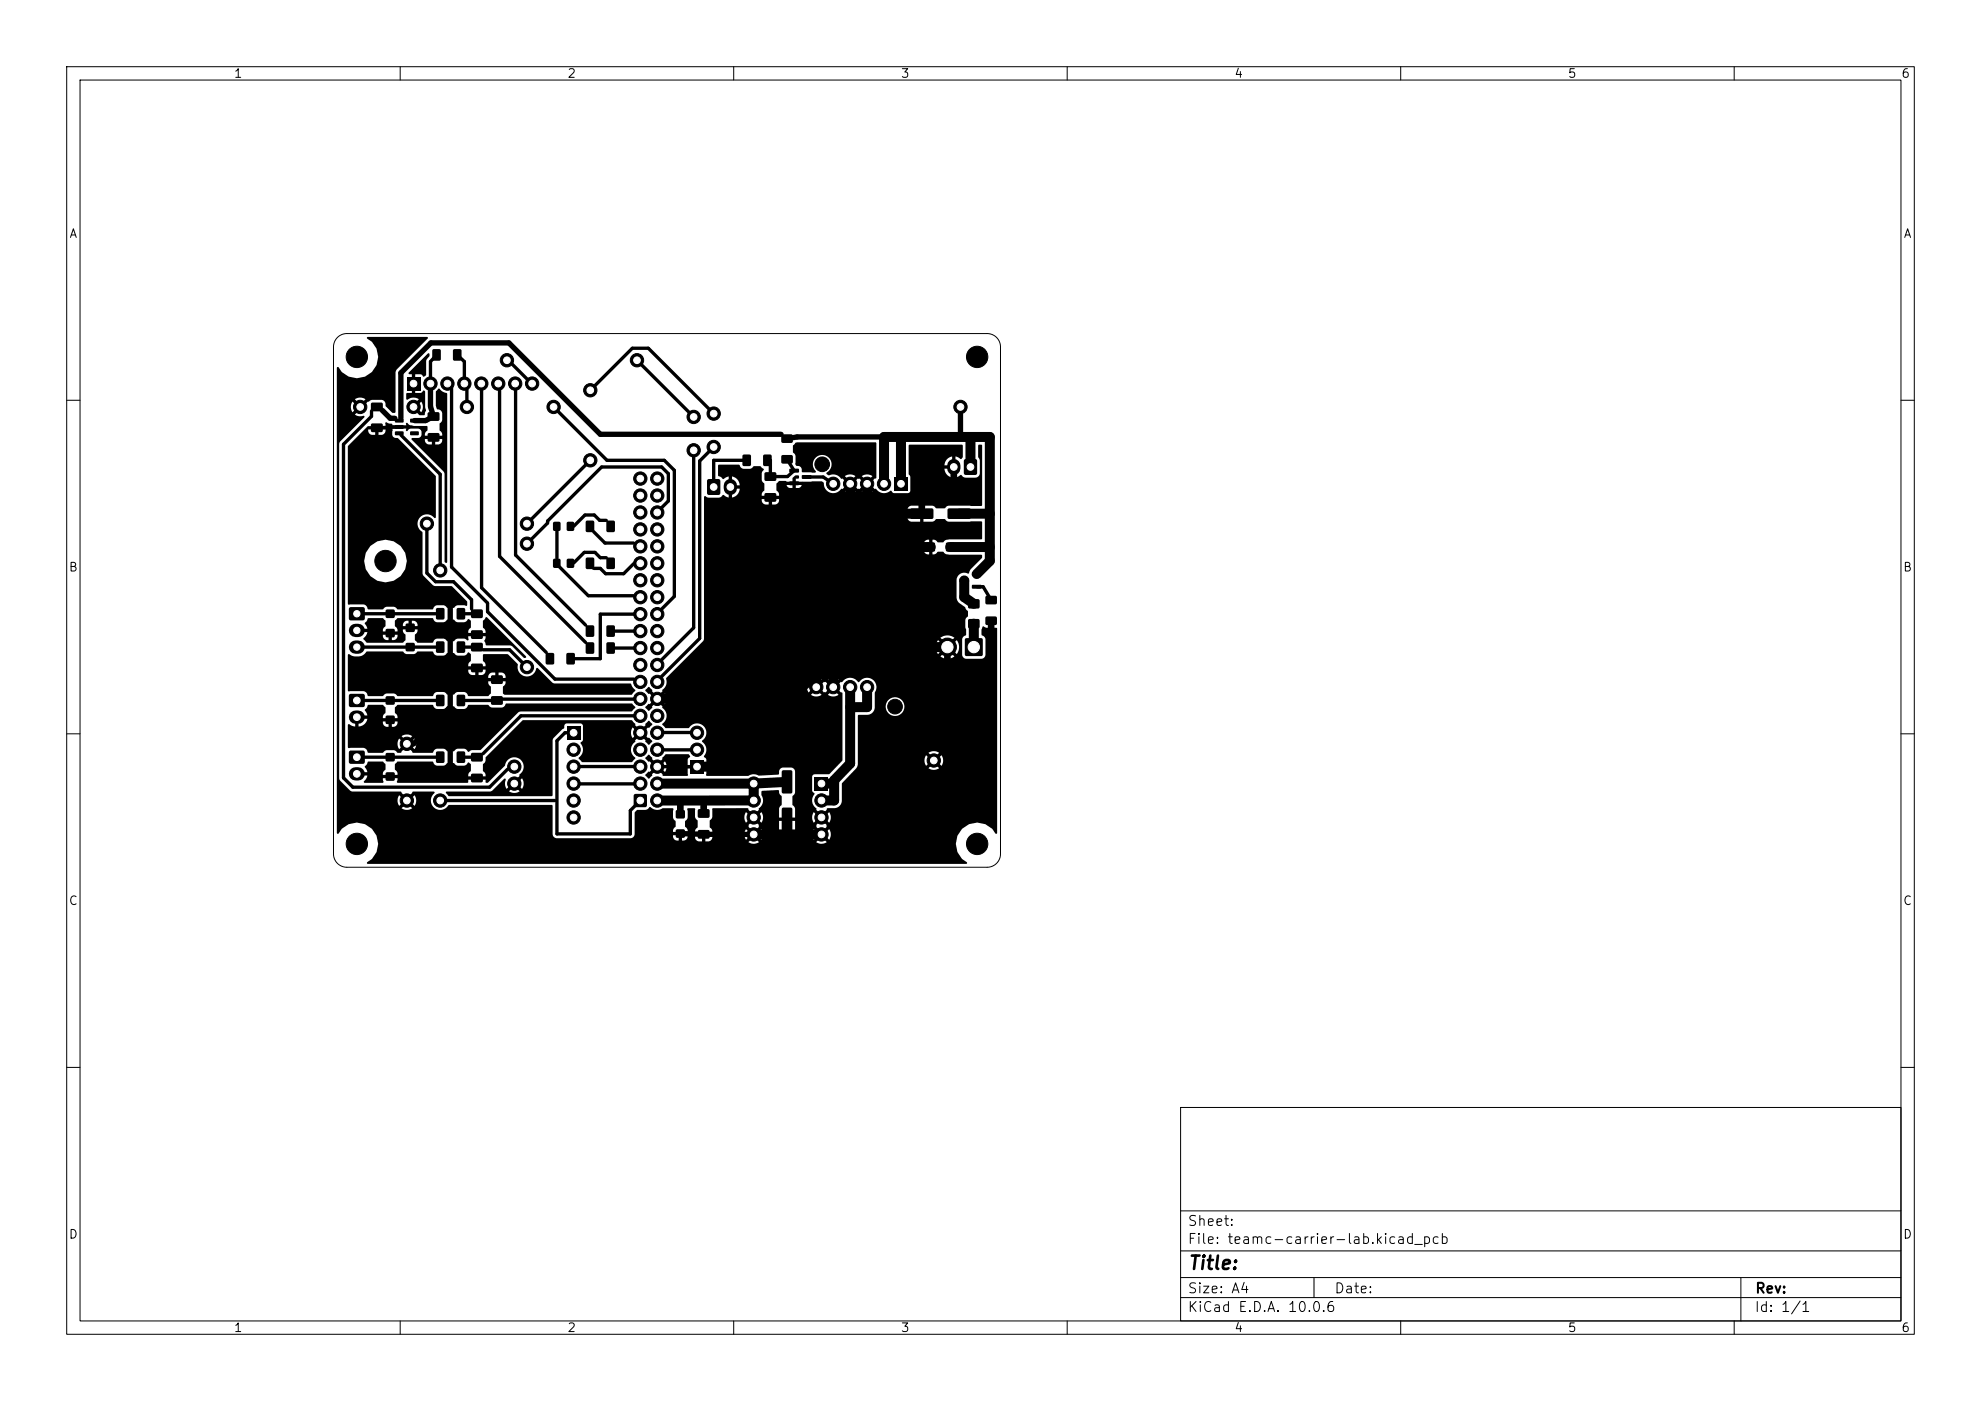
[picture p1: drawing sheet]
<svg xmlns="http://www.w3.org/2000/svg" width="297mm" height="210mm" viewBox="0 0 297 210" stroke-linecap="round" stroke-linejoin="round" font-family="sans-serif">
<defs><g id="words">
<text font-size="2" x="178" y="190.8">Title:</text>
<g font-size="1.5">
<text x="178" y="184.1">Sheet:</text>
<text x="178" y="186.8">File: teamc-carrier-lab.kicad_pcb</text>
<text x="178" y="197">KiCad E.D.A. 10.0.6</text>
<text x="178" y="194.2">Size: A4</text>
<text x="200" y="194.2">Date:</text>
<text x="263" y="197">Id: 1/1</text>
<text x="263" y="194.2">Rev:</text>
</g>
<g font-size="1.3">
<text x="35" y="12">1</text>
<text x="85" y="12">2</text>
<text x="135" y="12">3</text>
<text x="185" y="12">4</text>
<text x="235" y="12">5</text>
<text x="285" y="12">6</text>
<text x="10.3" y="36">A</text>
<text x="285.3" y="36">A</text>
<text x="10.2" y="86">B</text>
<text x="285.2" y="86">B</text>
<text x="10.2" y="136">C</text>
<text x="285.2" y="136">C</text>
<text x="10.2" y="186">D</text>
<text x="285.2" y="186">D</text>
<text x="35" y="200">1</text>
<text x="85" y="200">2</text>
<text x="135" y="200">3</text>
<text x="185" y="200">4</text>
<text x="235" y="200">5</text>
<text x="285" y="200">6</text>
</g>
</g></defs>
<g fill="none" stroke="#000" stroke-width=".15">
<path d="M10 10h277v190h-277zM12 12h273v186h-273zM60 10v2M110 10v2M160 10v2M210 10v2M260 10v2M50.6 50.6a2 2 0 0 1 1.4-.6h96a2 2 0 0 1 2 2v76a2 2 0 0 1-2 2h-96a2 2 0 0 1-2-2v-76a2 2 0 0 1 .6-1.4zM10 60h2M285 60h2M10 110h2M285 110h2"/>
<path d="M10 160h2M177 166h108v32h-108zM285 160h2M60 198v2M110 198v2M160 198v2M177 194.5h108M177 191.5h108M177 187.5h108M177 181.5h108M197 191.5v3M210 198v2"/>
<path d="M260 198v2M261 191.5v6.5"/>
</g>
<g fill="#000">
<path d="M61 56.5h2v2h-2zM61.7 57.9h.6v1l.9-.1a.29 .29 0 0 1 .4-.2l.1 .1v2.2l.2 .7-.2 .6h-.8l-.8-.7 .4-.4 .7 .7a1.38 1.38 0 0 0 0-1.6l-.7 .7-.4-.4 .7-.7a1.6 1.6 0 0 0-1.8 .1l-.1-.1v-.8l.8-.1zM55 50.6h9.1v.2l-4.7 4.7-.1 .3v6l-.5 .1-1-1.1a.72 .72 0 0 0-.6-.9l-1.6 .1-.4 .2-.7 .7-.4-.4 .7-.7a1.38 1.38 0 0 0-1.6 0l.7 .7-.4 .4-.7-.7v.1a1.39 1.39 0 0 0 0 1.5l.7-.7 .4 .4-.7 .7 .7 .2 .6-.1 .2 .2-3.7 3.7-.2 .3v50.2l.2 .3 1.7 1.6 7.4 .1 .8 .8-.4 .4-.7-.7v.1a1.39 1.39 0 0 0 0 1.5l.7-.7 .4 .4-.7 .7h.1a1.39 1.39 0 0 0 1.5 0l-.7-.7 .4-.4 .7 .7v-.1a1.39 1.39 0 0 0 0-1.5l-.7 .7-.4-.4 .8-.8h3.1l.2 .1a1.46 1.46 0 0 0-.1 2.3 1.46 1.46 0 0 0 2.2-.4h15.5v4.4l.2 .3 .4 .3h11.2l.4-.3h5.9a.69 .69 0 0 0 .9 .6h.9l.4-.5h1.1l.1 .4 .4 .2h1.6a.68 .68 0 0 0 .5-.8h-1v.8h-.6v-.8h-1v.2h-1.1v-.3h-.9v.8h-.4v-.8h-.9v.2h-5.9l.2-.3v-3.3l.3-.4 1.5-.1 .5-.3a1.55 1.55 0 0 0 1.9 .1l1.6 .1-.1 1.4 .4 .5v.8l-.4 .4v.4h2.2a.96 .96 0 0 0-.4-.8v-.8l.4-.5-.1-1.4 1.1-.1 .1 .2v1.2l.4 .5v1a.96 .96 0 0 0-.4 .8h2.6v-.4l-.4-.4v-1l.4-.5v-1.2l.1-.1 5.2-.1 .8 .9-.4 .4-.7-.7v.1a1.39 1.39 0 0 0 0 1.5l.7-.6 .4 .3-.7 .7v.2l.7 .7-.4 .4-.7-.7a1.38 1.38 0 0 0 0 1.6l.7-.7 .4 .4-.7 .6 .1 .1a1.39 1.39 0 0 0 1.5-.1l-.7-.6 .4-.4 .7 .7 .2-.7-.2-.8h2.6a.72 .72 0 0 0 1 .5h.8a.65 .65 0 0 0 .6-.5v-1.3h-1v1.8h-.4v-1.8h-1v1.3h-2.6v-.1l-.7 .7-.4-.4 .7-.7v-.2l-.7-.7 .4-.3 .7 .6a1.38 1.38 0 0 0 0-1.6l-.7 .7-.4-.4 .7-.6-.1-.2a1.54 1.54 0 0 0 .5-2.1v-.4l.1-.2 2.4-.1 .1 .6 .4 .4v1.2l-.4 .6v1.3h2.4v-1.3l-.4-.6v-1.2l.4-.6v-3.2a.65 .65 0 0 0-.6-.6l-1.2 .1a.65 .65 0 0 0-.6 .5v.4l-.1 .1-3 .2a1.51 1.51 0 0 0-1.5 0h-6.3v-1.1h-1v-.5h1l-.1-1a.29 .29 0 0 1-.2-.4 1.53 1.53 0 0 0-.4-2.2 1.45 1.45 0 0 0 .3-2.3 1.45 1.45 0 0 0-2.3 .3h-3.4l-.5-.5v-.1a1.5 1.5 0 0 0 0-2.5v-.1l-.6-.7 .3-.3 .7 .7a1.38 1.38 0 0 0 0-1.6l-.7 .6-.3-.3 .6-.7v-.2l.5-.5h21.2v.4l.2 .5 .7-.7 .4 .4-.7 .7a1.39 1.39 0 0 0 1.6 0l-.7-.7 .4-.4 .6 .7h.3l.6-.7 .4 .4-.7 .7a1.38 1.38 0 0 0 1.6 0l-.7-.7 .4-.4 .9 .8v10.1l-2 2.1h-2.2l-.3 .1v2.5a.28 .28 0 0 1 .3 .4 1.53 1.53 0 0 0 .3 2.2v.1l.6 .6-.3 .4-.7-.7a1.38 1.38 0 0 0 0 1.6l.7-.6 .3 .3-.6 .7v.2l.6 .7-.3 .4-.7-.7a1.38 1.38 0 0 0 0 1.6l.7-.7 .3 .4-.6 .6v.1a1.39 1.39 0 0 0 1.6-.1l-.7-.6 .3-.4 .7 .7 .1-.1a1.39 1.39 0 0 0-.1-1.5l-.7 .7-.3-.4 .7-.7v-.2l-.7-.7 .3-.3 .7 .6a1.38 1.38 0 0 0 0-1.6l-.7 .7-.3-.4 .7-.6v-.2l1.2-.1a1.15 1.15 0 0 0 1-1v-2.7l2.2-2.3 .2-.5v-.7h10v.4l.2 .5 .7-.7 .4 .4-.7 .7h.1a1.39 1.39 0 0 0 1.5 0l-.7-.7 .4-.4 .7 .7v-.1a1.39 1.39 0 0 0 0-1.5l-.7 .7-.4-.4 .7-.7h-.1a1.39 1.39 0 0 0-1.5 0l.7 .7-.4 .4-.7-.7-.2 .7h-10v-6.6l.2-.1h1.3a1.17 1.17 0 0 0 1.1-1.4h1.6v.2a1.4 1.4 0 0 0 2.1 1.1 1.4 1.4 0 0 0 0-2.4 1.4 1.4 0 0 0-2.1 1.1h-1.6v-2a1.43 1.43 0 0 0-.4-2 1.43 1.43 0 0 0-2 .4h-.2a1.49 1.49 0 0 0-2.4 .1l-.1-.1-.7 .7-.4-.4 .7-.7a1.38 1.38 0 0 0-1.6 0l.7 .7-.4 .4-.6-.7h-.3l-.6 .7-.4-.4 .7-.7a1.38 1.38 0 0 0-1.6 0l.7 .7-.4 .4-.7-.7-.2 .7h-21.2a1.57 1.57 0 0 0 .1-1.2l4.7-4.8h35.7l.1 .7 .2 .4 .7-.6 .3 .4-.6 .6a1.74 1.74 0 0 0 2.1 0l-.7-.6 .4-.4 .6 .6h.1a1.74 1.74 0 0 0-.1-2l-.6 .6-.4-.4 .7-.6-.1-.1a1.74 1.74 0 0 0-2 .1l.6 .6-.3 .4-.7-.6-.3 .9h-35.7l.8-.8 .2-.3v-13.3h32.9a.67 .67 0 0 0 .8 .6v-.8h-.8v.2h-32.9v-1h32.9v.2h.8v-.8l-.6 .1-.2 .5h-32.9v-3.9h30.5l.1 .4 .2 .2h1.5v-.9h-1.8v.3h-30.5v-1.2h30.5v.3h1.8v-.9h-1.5l-.2 .2-.1 .4h-30.5v-1.4h8.6l.1 .4 .4 .2h1.5a.67 .67 0 0 0 .6-.8h-1v.8h-.6v-.8h-1v.2h-8.6v-.5l.1-.1 .5 .2h1.6l.3-.1 .3-.3 .8 .4v-1.2h.6v1.2a1.39 1.39 0 0 0 1.1-1.3h-1v-.6h1a1.39 1.39 0 0 0-1.1-1.3v1.2h-.6v-1.2l-.8 .4-.3-.3-.4-.1v-1.7h3.1l.1 .1a.64 .64 0 0 0 .6 .5h1l.5-.4h1l.5 .4-.3 .6v1l.4 .6v1l-.4 .4v.4h2.6a.96 .96 0 0 0-.4-.8v-.8h1.5l.3 .4a3.4 3.4 0 0 0 1.8-.1l.2-.3h-.9v.4h-.5v-.4h-2.4v-.2l.4-.4 2 .1v-.6l.5-.3h.4l.1 .1-.1 .3h-.4v.5h3.9a.51 .51 0 0 1 .4 .6 1.48 1.48 0 0 0 1.1 1.1 1.48 1.48 0 0 0 1.5-.6h.1l.7-.7 .3 .4-.6 .7a1.38 1.38 0 0 0 1.6 0l-.7-.7 .3-.4 .7 .7h.2l.7-.7 .4 .4-.7 .7a1.38 1.38 0 0 0 1.6 0l-.7-.7 .4-.4 .7 .7h.1a1.58 1.58 0 0 0 2.3 .3l.4 .3h2.1l.4-.3v-2.1l-.3-.4 .1-4.4h7.9l.1 .1v1.8a.24 .24 0 0 1-.1 .2 .24 .24 0 0 1-.3-.1l-.7-.3v1.2h-.4v-1.2h-.1a1.4 1.4 0 0 0-1.1 1.3h1v.6h-1a1.4 1.4 0 0 0 1.2 1.3v-1.2h.4v1.2l.9-.4 .6 .4h1.6a.69 .69 0 0 0 .6-.6v-2l-.2-.5v-1.7v-.1h.4l.1 .1v9h-5l-.6 .4h-1.2l-.6-.4h-1.3v2.4h1.3l.6-.4h1.2l.6 .4h5v2.6l-5.1 .1a.69 .69 0 0 0-.7 .4h-.8a.96 .96 0 0 0-.8-.4v2.2h.4l.4-.4h.8l.4 .4 .6 .1h4.8v.4l-1.6 1.7-.2 .3a.29 .29 0 0 1-.2 .4 .29 .29 0 0 1-.4-.1 1.15 1.15 0 0 0-1.4 1l.1 3.1 .3 .4 .9 .6 .4 .7v.7l-.4 .5 .1 2.3a.8 .8 0 0 0-.6 .6l.1 2.4a.65 .65 0 0 0 .5 .6l2.4-.1 .4-.2 .2-.3v-2.4a.84 .84 0 0 0-.6-.6v-.8l.1-.3a.17 .17 0 0 1 .1-.2 .17 .17 0 0 1 .2 .1l.3 .1h.4l.1-1h.3l.2 .1v.9h.5l.1 .1v30.6l-.1 .2-.2-.1a3.2 3.2 0 0 0-5-.6 3.2 3.2 0 0 0 .8 5l-.2 .2h-89.6l-.2-.1a3.3 3.3 0 0 0 .8-5.2 3.2 3.2 0 0 0-5.1 .8l-.2-.2v-69.6l.1-.2a3.2 3.2 0 0 0 3 1.7 3.2 3.2 0 0 0 2.9-2 3.3 3.3 0 0 0-1.5-4zM61.3 55.8l3-2.9 .1 .2v.3l-.4 .4-.1 .3v2.1l-.3 .2a.29 .29 0 0 1-.4-.2l-.9-.1v1h-.6v-1h-.4zM64.9 52.4h1.1v1.6h-1.1zM54.4 64.6h.8l.1 .3 .4 .3h1.6l.4-.3 .1-.5h-1.1v.8h-.4v-.8h-1.1v.2h-.8l.8-.7h2.6v-.5l.1-.1 .9 .2v.2h2.1v-.1a.15 .15 0 0 1 0-.2 .15 .15 0 0 1 .2 .1l.3 .2 .7 .2h1.9l.1 .6-.4 .4v.4h2.6a.96 .96 0 0 0-.4-.8v-1l.4-.5v-1.1a1.15 1.15 0 0 0-.8-.6l-.2-.5v-2.1l.4-.4h.2a1.49 1.49 0 0 0 1.1 .6v25.3l-.1 .2-.2-.2-.1-13.3-4.7-4.9h1.8l.1 .4 .4 .2h1.5a.67 .67 0 0 0 .6-.8h-1v.8h-.6v-.8h-1v.2h-1.8l-.2-.1 .1-.2 1-.1 .3-.2 .1-.7-.2-.3-.2-.1h-1.3l-.5 .3-.1-.1v-.2h-2.1l.1 .2a.71 .71 0 0 0-.1 .8 .71 .71 0 0 0 .8 .4l5.7 5.7v6.1l-.2 .1a1.41 1.41 0 0 0-2.1 0 1.41 1.41 0 0 0 .3 2.1v.1l.1 6.4 1.7 1.6 2.6 .1 2.3 2.3v.6l-1.4-.1-.6 .4h-.9l-.6-.4h-1a.93 .93 0 0 0-.6 .6h-5.3l-.6-.4-1.1 .1-.5 .3h-2.2l-.1-.1a.69 .69 0 0 0-.6-.6h-2.2l-.1-.1v-6.4h2.4a3.2 3.2 0 0 0 4.4 3 3.2 3.2 0 0 0 1.1-5.3 3.2 3.2 0 0 0-5.3 1.1l-.2 1.2h-2.4v-17.2zM68 52.4h1.1v1.6h-1.1zM55.7 60.4h1.6v1.2h-1.6zM55.7 63.5h1.6v1.2h-1.6zM59.2 62.8h1.2l.1 .5-.1 .1-1.1-.1-.1-.1zM59.2 63.7h1.2l.1 .5-.1 .1h-1.1l-.1-.1zM59.2 64.7h1.2l.1 .5-.1 .1-1.1-.1-.1-.1z"/>
<path d="M61.5 64.7h1.2l.1 .5-.2 .1-1-.1-.1-.1zM61.5 62.8h1.2l.1 .5-.2 .1-1-.1-.1-.1zM64.2 61.8h1.6v1.2h-1.6zM64.2 65h1.6v1.2h-1.6zM83 78.3h1v1.2h-1zM85 78.3h1v1.2h-1zM87.9 78.1h1.1v1.6h-1.1zM91 78.1h1.1v1.6h-1.1zM106.1 71.9l.2-.1h1.4l.2 .1 .1 2-.1 .2-1.6 .1-.2-.1zM111.4 68.2h1.1v1.6h-1.1zM114.5 68.2h1.1v1.6h-1.1zM114.7 70.8h1.6v1.2h-1.6z"/>
<path d="M114.7 74h1.6v1.2h-1.6zM118.4 70.3h1.3l.1 .5-.1 .1-1.3-.1-.1-.1zM118.4 72.2h1.3l.1 .5-.1 .1-1.3-.1-.1-.1zM117.2 65.2h1.6v1.1h-1.6zM117.2 68.3h1.6v1.1h-1.6zM120.2 71.2h1.4l.1 .5-.2 .1h-1.2l-.1-.1zM119.2 66.4l.4-.1h11.7l.1 5.3-.9 .8-.4-.4 .7-.6a1.38 1.38 0 0 0-1.6 0l.7 .6-.4 .4-.7-.7h-.2l-.7 .7-.3-.4 .7-.6a1.38 1.38 0 0 0-1.6 0l.6 .6-.3 .4-.7-.7-.1 .1a1.68 1.68 0 0 0-2-.6l-.3-.3a1.42 1.42 0 0 0 .7-1.9 1.42 1.42 0 0 0-1.9-.6 1.42 1.42 0 0 0-.6 1.9 .3 .3 0 0 1 .1 .5h-1.9l-.1-.1a.66 .66 0 0 0-.8-.9l-.2-.3 .1-1.2-.4-.5v-1zM134.1 71.5h2v2h-2zM136.5 76.3l3.3-.1 .1 .3v1.1l-.2 .2h-3.1l-.2-.2zM142.1 76.3l3.3-.1 .1 .3v1.1l-.2 .2h-3.1l-.2-.2zM144.6 68.9l1.6-.1 .2 .1 .1 2-.1 .2-1.6 .1-.2-.1-.1-2zM52.4 91.1l.2-.1 2 .1 .1 .2-.1 1.6-.2 .1-2-.1-.1-.2z"/>
<path d="M57.9 91.4h1.2v1.2h-1.2zM57.9 94.3h1.2v1.2h-1.2zM52.2 98.1l.8 .3h.8a2.23 2.23 0 0 0 1.2-.7h5.4l.6 .4 1.1-.1 .5-.3h2.3a.7 .7 0 0 0 .6 .6h1l.6-.4h.9l.6 .4h1l.3-.2 .2-.2a.32 .32 0 0 1 .5 .2v.9a.96 .96 0 0 0-.4 .9h2.6a.96 .96 0 0 0-.4-.9v-.8l.1-.1h3.6l1.5 1.4a1.47 1.47 0 0 0 1.1 1.9 1.47 1.47 0 0 0 1.8-1.3l.1 .1 2.4 2.2 11.5 .1 .8 1-.6 .6h-19l-.3-.2v-.9a.96 .96 0 0 0 .4-.9h-2.6a.96 .96 0 0 0 .4 .9v1l-.4 .3h-3a.76 .76 0 0 0-.6-.6h-1l-.6 .4h-.9l-.6-.4h-1a.93 .93 0 0 0-.6 .6h-5.3l-.6-.4-1.1 .1-.5 .3h-2.2l-.1-.1a.69 .69 0 0 0-.6-.6h-2.3v-2.2h21v.2h2.6a.67 .67 0 0 0-.6-.8h-.5v.8h-.4v-.8l-.7 .1-.3 .2-.1 .3h-21v-.8h18l.1 .3 .4 .3h1.5a.67 .67 0 0 0 .6-.8h-1.1v.8h-.4v-.8h-1.1v.2h-18zM60.9 96.4h1.2v1.2h-1.2zM60.9 93.5h1.2v1.2h-1.2zM65.4 96.2h1.2v1.6h-1.2zM65.4 91.2h1.2v1.6h-1.2zM68.5 96.2h1.2v1.6h-1.2zM68.5 91.2h1.2v1.6h-1.2zM70.7 96.4h1.6v1.2h-1.6zM70.7 99.5h1.6v1.2h-1.6zM70.7 91.4h1.6v1.2h-1.6z"/>
<path d="M70.7 94.5h1.6v1.2h-1.6zM55.1 92.7h2.3l.4 .3v.8a.96 .96 0 0 0-.4 .9h2.2a.81 .81 0 0 0-.4-.8v-.3h1.2v.2h2.2a.69 .69 0 0 0-.9-.7v.7h-.4v-.7a.69 .69 0 0 0-.9 .5h-1.2v-.6l.4-.3h5.3a.7 .7 0 0 0 .6 .6h1l.6-.4h.9l.6 .4h1l.3-.2 .2-.2a.32 .32 0 0 1 .5 .2v.9a.96 .96 0 0 0-.4 .9h2.6a.96 .96 0 0 0-.4-.9v-1l.4-.5h.2l5.8 5.9v.2h-.3l-1.9-1.8-3.7-.1-.3-.6 .2-.7h-2.6l.1 .5a.29 .29 0 0 1-.5-.1l-1.2-.1-.5 .4h-1l-.6-.4h-1a.93 .93 0 0 0-.6 .6h-2.3l-.4-.3v-.8a.96 .96 0 0 0 .4-.8h-2.2a.96 .96 0 0 0 .4 .8v.8l-.4 .3h-5.4l-.5-.6 .3-.3h2.6a.69 .69 0 0 0 .9 .6h.4a.69 .69 0 0 0 .9-.9h-.9v.9h-.4v-.9h-.9v.3h-2.6l.3-.7h-1.2v-.4h1.2l-.4-.9 .3-.3zM83 83.8h1v1.3h-1zM81.9 97.9h1.1v1.6h-1.1zM85 83.8h1v1.3h-1zM85 97.9h1.1v1.6h-1.1zM87.9 83.6h1.1v1.6h-1.1zM87.9 96.3h1.1v1.6h-1.1zM87.9 93.8h1.1v1.6h-1.1zM91 83.6h1.1v1.6h-1.1zM91 96.3h1.1v1.6h-1.1zM91 93.8h1.1v1.6h-1.1z"/>
<path d="M139 81.4h1.1v1.2h-1.1zM141.9 81.4h1.1v1.2h-1.1zM143.9 86.7h1.3l.1 .5-.2 .1h-1.2l-.1-.1zM145.2 92.8h1.6v1.3h-1.6zM145.2 89.9h1.6v1.3h-1.6zM145.7 87.7h1.4l.1 .5-.2 .1-1.2-.1-.1-.1zM145.7 85.8h1.4l.1 .5-.2 .1-1.2-.1-.1-.1zM144.7 95.7h2.6v2.6h-2.6zM147.8 89.4h1.6v1.1h-1.6zM147.8 92.5h1.6v1.1h-1.6zM52.4 104.1h2.2l.1 .2-.1 1.6-.2 .1-2-.1-.1-.2v-1.4zM52.4 112.6l.2-.1 2 .1 .1 .2-.1 1.6-.2 .1-2-.1-.1-.2z"/>
<path d="M57.9 112.9h1.2v1.2h-1.2zM57.9 115.8h1.2v1.2h-1.2zM57.9 104.4h1.2v1.2h-1.2zM57.9 107.3h1.2v1.2h-1.2zM65.4 112.7h1.2v1.6h-1.2zM65.4 104.2h1.2v1.6h-1.2zM68.5 112.7h1.2v1.6h-1.2zM68.5 104.2h1.2v1.6h-1.2zM70.7 112.9h1.6v1.2h-1.6zM70.7 116h1.6v1.2h-1.6zM73.7 104.4h1.6v1.2h-1.6zM73.7 101.3h1.6v1.2h-1.6z"/>
<path d="M85 108.8h2v2h-2zM55.1 114.2h2.3l.4 .3v.8l-.4 .4v.4h2.2a.96 .96 0 0 0-.4-.8v-.8l.4-.3h5.2l.2 .1a.64 .64 0 0 0 .5 .5h1l.6-.4h.9l.6 .4h1l.3-.2 .2-.2a.32 .32 0 0 1 .5 .2v.9l-.4 .5v.4h2.6a.96 .96 0 0 0-.4-.9v-.9l.4-.4v-.7l5.6-5.5h16.3l.5 .4v.3l.7 .7-.4 .3-.7-.7a1.38 1.38 0 0 0 0 1.6l.7-.6 .4 .3-.7 .7 .1 .1a1.55 1.55 0 0 0 0 2.6l-.6 .5h-7.4l-.6-.6a1.49 1.49 0 0 0 .4-2.1l-.1-.2 .4-.4v-2.1l-.3-.3h-2.3l-.2 .2v.5l-1.7 1.5-.1 8.6h-15.5l-.5-.4 .2-.2 6.6-.1 2-1.9h.1l.1 .2a1.4 1.4 0 0 0 .2 1.4l.6-.7 .4 .3-.7 .7 .1 .1a1.39 1.39 0 0 0 1.5-.1l-.7-.7 .4-.3 .7 .7v-.1a1.39 1.39 0 0 0 0-1.5l-.7 .6-.4-.3 .7-.7-.1-.1a1.43 1.43 0 0 0 .1-2.5 1.43 1.43 0 0 0-2.2 1.1l-2.6 2.5h-.3v-.4h-2.6v.3l-.1 .1h-10.5l-.1-.1 .1-.5h-2.2l.1 .5-.1 .1h-2.7l-.1-.2 .3-.4 .2-.5h-1.2v-.4h1.2l-.4-.9 .3-.3zM52.2 108.6l1.1 .3v-1h.4v1l.5-.1 .6-.4h2.6a.69 .69 0 0 0 .9 .6h.4a.69 .69 0 0 0 .9-.9h-.9v.9h-.4v-.9h-.9v.3h-2.6l.3-.6h-1.2v-.6h1.2l-.4-.8 .3-.3 .2-.4h2.2l.4 .3v.8a.96 .96 0 0 0-.4 .9h2.2a.96 .96 0 0 0-.4-.9v-.8l.4-.3h5.3a.7 .7 0 0 0 .6 .6h1l.6-.4h.9l.6 .4h1a.93 .93 0 0 0 .6-.6h2.9l.6 .4h1.5a.93 .93 0 0 0 .7-.6h18.8l.6 .5-.6 .6-16.8 .1-5.9 5.7h-1.3l-.5 .3-.4-.4-1.2-.1-.6 .4h-.9l-.6-.4h-1a.85 .85 0 0 0-.6 .6h-3l-.8-.8 .4-.4 .7 .7a1.38 1.38 0 0 0 0-1.6l-.7 .7-.4-.4 .7-.7a1.38 1.38 0 0 0-1.6 0l.7 .7-.4 .4-.7-.7a1.38 1.38 0 0 0 0 1.6l.7-.7 .4 .4-.8 .8h-.5l-.2-.2-.4-.2-1.1 .1-.5 .3h-2.3a.72 .72 0 0 0-.6-.7h-2.2l-.1-.1zM95.1 119.1l1.6-.1 .2 .1 .1 1.6-.1 .2-1.6 .1-.2-.1-.1-1.6zM96.1 110.3l.4-.3 .7 .6h.2l.4 .4v.2l-.5 .4h-.1l-.4-.4v-.2zM96.8 113.6l.4-.5h.2l.4 .5-.1 .2 .7 .6-.3 .4-.7-.7-.2 .1-.4-.5zM96.8 108.5l.5-.5 .5 .6-.4 .4h-.2l-.7 .7-.4-.3 .7-.7zM96.8 103.4l.4-.4h.2l.4 .4-.1 .2 .7 .7-.3 .3-.7-.6h-.2l-.4-.4zM97.1 115.7h.3l.7-.7 .3 .4-.7 .7 .1 .2-.5 .4-.6-.5zM97.1 105.6h.3l.7-.7 .3 .3-.7 .7 .1 .2-.5 .5-.6-.6zM99.7 113.1h3.5l.2 .2a.29 .29 0 0 1-.2 .4l-.1 1h1v.5h-1l.1 1-.1 .1h-3.6l-.8-.9 .3-.4 .7 .7a1.38 1.38 0 0 0 0-1.6l-.7 .7-.3-.4 .6-.6v-.2zM103.5 113.9h2v2h-2z"/>
<path d="M117.3 115.5h1.2l.3 .1v3.1l-.2 .2-1.2 .1-.2-.2zM122.2 116.5h2v2h-2zM101.4 121.5h1.2v1.1h-1.2zM101.4 124.4h1.2v1.1h-1.2zM104.7 121.3h1.6v1.2h-1.6zM104.7 124.5h1.6v1.2h-1.6zM117.3 121.1h1.2l.3 .1v3.1l-.2 .2-1.2 .1-.2-.2z"/>
</g>
<g fill="#000" stroke="#000" stroke-width=".15">
<circle cx="53.5" cy="53.5" r="1.6"/>
<circle cx="64.5" cy="57.5" r="1"/>
<circle cx="67.1" cy="57.5" r="1"/>
<circle cx="69.6" cy="57.5" r="1"/>
<circle cx="72.2" cy="57.5" r="1"/>
<circle cx="74.7" cy="57.5" r="1"/>
<circle cx="76" cy="54" r="1"/>
<circle cx="77.2" cy="57.5" r="1"/>
<circle cx="79.8" cy="57.5" r="1"/>
<circle cx="88.5" cy="58.5" r="1"/>
<circle cx="95.5" cy="54" r="1"/>
<circle cx="146.5" cy="53.5" r="1.6"/>
<circle cx="54" cy="61" r="1"/>
<circle cx="62" cy="61" r="1"/>
<circle cx="64" cy="78.5" r="1"/>
<circle cx="70" cy="61" r="1"/>
<circle cx="79" cy="78.5" r="1"/>
<circle cx="83" cy="61" r="1"/>
<circle cx="88.5" cy="69" r="1"/>
<circle cx="96" cy="71.7" r="1"/>
<circle cx="96" cy="74.3" r="1"/>
<circle cx="96" cy="79.4" r="1"/>
<circle cx="96" cy="76.8" r="1"/>
<circle cx="98.5" cy="76.8" r="1"/>
<circle cx="98.5" cy="79.4" r="1"/>
<circle cx="98.5" cy="71.7" r="1"/>
<circle cx="98.5" cy="74.3" r="1"/>
<circle cx="104" cy="62.5" r="1"/>
<circle cx="104" cy="67.5" r="1"/>
<circle cx="107" cy="67" r="1"/>
<circle cx="107" cy="62" r="1"/>
<circle cx="123.3" cy="69.6" r="1.1"/>
<circle cx="124.9" cy="72.5" r="1"/>
<circle cx="127.5" cy="72.5" r="1"/>
<circle cx="130" cy="72.5" r="1"/>
<circle cx="132.5" cy="72.5" r="1"/>
<circle cx="144" cy="61" r="1"/>
<circle cx="57.8" cy="84.1" r="1.6"/>
<circle cx="66" cy="85.5" r="1"/>
<circle cx="79" cy="100" r="1"/>
<circle cx="79" cy="81.5" r="1"/>
<circle cx="96" cy="92.1" r="1"/>
<circle cx="96" cy="81.9" r="1"/>
<circle cx="96" cy="94.6" r="1"/>
<circle cx="96" cy="84.4" r="1"/>
<circle cx="96" cy="97.1" r="1"/>
<circle cx="96" cy="87" r="1"/>
<circle cx="96" cy="89.5" r="1"/>
<circle cx="96" cy="99.7" r="1"/>
<circle cx="98.5" cy="97.1" r="1"/>
<circle cx="98.5" cy="94.6" r="1"/>
<circle cx="98.5" cy="89.5" r="1"/>
<circle cx="98.5" cy="87" r="1"/>
<circle cx="98.5" cy="99.7" r="1"/>
<circle cx="98.5" cy="81.9" r="1"/>
<circle cx="98.5" cy="84.4" r="1"/>
<circle cx="98.5" cy="92.1" r="1"/>
<circle cx="142" cy="97" r="1.35"/>
<circle cx="61" cy="120" r="1"/>
<circle cx="61" cy="111.5" r="1"/>
<circle cx="66" cy="120" r="1"/>
<circle cx="77.1" cy="117.5" r="1"/>
<circle cx="77.1" cy="114.9" r="1"/>
<circle cx="86" cy="120" r="1"/>
<circle cx="86" cy="112.4" r="1"/>
<circle cx="86" cy="114.9" r="1"/>
<circle cx="86" cy="117.5" r="1"/>
<circle cx="96" cy="107.3" r="1"/>
<circle cx="96" cy="102.2" r="1"/>
<circle cx="96" cy="109.8" r="1"/>
<circle cx="96" cy="104.8" r="1"/>
<circle cx="96" cy="117.5" r="1"/>
<circle cx="96" cy="112.4" r="1"/>
<circle cx="96" cy="114.9" r="1"/>
<circle cx="98.5" cy="104.8" r="1"/>
<circle cx="98.5" cy="112.4" r="1"/>
<circle cx="98.5" cy="120" r="1"/>
<circle cx="98.5" cy="109.8" r="1"/>
<circle cx="98.5" cy="117.5" r="1"/>
<circle cx="98.5" cy="107.3" r="1"/>
<circle cx="98.5" cy="114.9" r="1"/>
<circle cx="98.5" cy="102.2" r="1"/>
<circle cx="104.5" cy="112.4" r="1"/>
<circle cx="104.5" cy="109.8" r="1"/>
<circle cx="113" cy="117.5" r="1"/>
<circle cx="113" cy="120" r="1"/>
<circle cx="122.4" cy="103" r="1"/>
<circle cx="123.2" cy="120" r="1"/>
<circle cx="124.9" cy="103" r="1"/>
<circle cx="127.5" cy="103" r="1"/>
<circle cx="130" cy="103" r="1"/>
<circle cx="134.2" cy="105.9" r="1.1"/>
<circle cx="140" cy="114" r="1"/>
<circle cx="53.5" cy="126.5" r="1.6"/>
<circle cx="86" cy="122.5" r="1"/>
<circle cx="113" cy="125.1" r="1"/>
<circle cx="113" cy="122.5" r="1"/>
<circle cx="123.2" cy="125.1" r="1"/>
<circle cx="123.2" cy="122.5" r="1"/>
<circle cx="146.5" cy="126.5" r="1.6"/>
</g>
<path d="M109.5 72.8v.4M143 69.8v.4M53.3 94.5h.4M53.3 97h.4M53.3 107.5h.4M53.3 116h.4" fill="none" stroke="#000" stroke-width="2"/>
<g fill="none" stroke="#000" stroke-width=".5">
<path d="M65.4 53.2l-.9 1v3.3M67.7 58.2v26.8l5.4 5.4v1.3l10.1 10.1h11.8M68.6 53.2l1 1v3.3M70 58.4v2.6M72.2 58.5v29.6l9.7 9.7M74.9 58.4v25l12.9 12.9M76 54h.2l2.8 2.8M77.3 58.5v24.7l10.5 10.5M88.5 58.5l6.3-6.3h2.4l9.8 9.8M95.5 54l8.5 8.5M55.7 61.6v.8l-4.2 4.2v50l1.4 1.4h20.5l2.7-2.7M59.9 64l-3.4 .1"/>
<path d="M60.1 65.2l5.9 5.9v14.4M64 78.5v7.4l1.3 1.3h2.7l2.7 2.7v1.4M83 61l8 8h8.6l1.5 1.5v18.9l-1.9 1.9M83.5 79.5v4.2M88.5 69l-9.5 9.5M89 79.7l1.7 1.7h4.3M90.9 78h-1l-.8-.8h-1.4l-1.7 1.7M99.2 76.1l1-1v-4.1l-1-1h-9l-8.1 8.1v.3l-3.1 3.1M104 67.5v26.6l-4.8 4.8M107 67l-2.1 2.1v26.6l-5.8 5.8M112 69h-5v4M118 68.9l1.1 1.7-1 .8h-2.6v-2.4h-.4"/>
<path d="M120.9 71.5h2.5l1.5 1M53.5 97h12.5M53.5 92h12.5M69.1 97h2.4M69.1 92h2.4M72.4 97.4h4l2.6 2.6M83.9 85l4.3 4.3h6.8M90.9 83.6h-.9l-.8-.8h-1.6l-1.6 1.6M91.6 97.1h4.4M91.6 94.6h4.4M95 84.5l-1.5 1.5h-2.7l-.8-.8h-1M96 92.1h-6v6.6h-4.5"/>
<path d="M146.4 88h1l1.2 2M53.5 105h12.5M53.5 113.5h12.5M69.1 105h5.4M69.1 113.5h2.4M75.4 104.8h19.6M86 109.8h-1.3l-1.2 1.2v14h11v-3.5l1.5-1.5M87 114.9h8M87 117.5h8M95 107.3h-16.9l-5.7 5.7M98.5 114.9h6M99.5 112.4h4"/>
<path d="M99.5 109.8h4M66 120h17.2"/>
</g>
<path d="M64.5 57.5v3.4l.5 1.5-1.2 .7h-1.7M57.3 61.5l1.2 1.2h.7M60.1 62.7v-6.8l4.5-4.5h11.7l13.7 13.7h27.1M62 61h.1M132.5 65.5h-13l-1.5 .3M144 61v4.5M67.5 91.1v1.8M67.5 96.1v9.9l-5.5 5.5h-1M67.5 112.6v1.9M61 120h.1M102 125l11 .1M118 122.8v2.3" fill="none" stroke="#000" stroke-width=".8"/>
<g fill="none" stroke="#000" stroke-width="1.5">
<path d="M127.5 72.5v2.5h2.5v-2.5M128.7 77h9.5M128.7 75v25h-6.3v3M132.5 72.5v-7h15.9v18.6l-2 2M135.1 65.5v7M143.8 77h4.6M145.5 65.5v4.5M128.7 82h10.8M128.7 97h13.3M142.4 82h6M144.6 87v2.5l1.4 1M146 93.5v3.5"/>
<path d="M98.5 117.5h14.5M107 104.8v10.1h-2.5M113 117.5v2.5h-14.5M118 117.2l-5 .3M122.4 101l-4 3.8h-19.9M123.2 117.5h1.9M124.9 100v3M127.5 103v11.5l-2.4 2.5v3h-1.9M130 103v3h-2.5M113 125.1h10.2"/>
</g>
<path d="M143 70v2.5h-4.8v4.5M148.6 93.1v7.4h-6.6v-3.5M102 120v2.1M105.5 120v1.9" fill="none" stroke="#000" stroke-width="1"/>
<g fill="#fff" stroke="#fff" stroke-width=".15">
<circle cx="146" cy="97" r=".85"/>
<circle cx="142" cy="97" r=".85"/>
<circle cx="86" cy="109.8" r=".5"/>
<circle cx="86" cy="112.4" r=".5"/>
<circle cx="86" cy="114.9" r=".5"/>
<circle cx="86" cy="117.5" r=".5"/>
<circle cx="86" cy="120" r=".5"/>
<circle cx="86" cy="122.5" r=".5"/>
<circle cx="77.1" cy="114.9" r=".5"/>
<circle cx="77.1" cy="117.5" r=".5"/>
<circle cx="107" cy="73" r=".5"/>
<circle cx="109.5" cy="73" r=".5"/>
<circle cx="79" cy="81.5" r=".5"/>
<circle cx="79" cy="100" r=".5"/>
<circle cx="107" cy="62" r=".5"/>
<circle cx="107" cy="67" r=".5"/>
<circle cx="66" cy="85.5" r=".5"/>
<circle cx="66" cy="120" r=".5"/>
<circle cx="64" cy="78.5" r=".5"/>
<circle cx="79" cy="78.5" r=".5"/>
<circle cx="123.2" cy="117.5" r=".5"/>
<circle cx="123.2" cy="120" r=".5"/>
<circle cx="123.2" cy="122.5" r=".5"/>
<circle cx="123.2" cy="125.1" r=".5"/>
<circle cx="113" cy="117.5" r=".5"/>
<circle cx="113" cy="120" r=".5"/>
<circle cx="113" cy="122.5" r=".5"/>
<circle cx="113" cy="125.1" r=".5"/>
<circle cx="61" cy="111.5" r=".5"/>
<circle cx="61" cy="120" r=".5"/>
<circle cx="145.5" cy="70" r=".5"/>
<circle cx="143" cy="70" r=".5"/>
<circle cx="54" cy="61" r=".5"/>
<circle cx="62" cy="61" r=".5"/>
<circle cx="53.5" cy="105" r=".5"/>
<circle cx="53.5" cy="107.5" r=".5"/>
<circle cx="76" cy="54" r=".5"/>
<circle cx="95.5" cy="54" r=".5"/>
<circle cx="53.5" cy="92" r=".47"/>
<circle cx="53.5" cy="94.5" r=".47"/>
<circle cx="53.5" cy="97" r=".47"/>
<circle cx="88.5" cy="58.5" r=".5"/>
<circle cx="88.5" cy="69" r=".5"/>
<circle cx="96" cy="120" r=".5"/>
<circle cx="98.5" cy="120" r=".5"/>
<circle cx="96" cy="117.5" r=".5"/>
<circle cx="98.5" cy="117.5" r=".5"/>
<circle cx="96" cy="114.9" r=".5"/>
<circle cx="98.5" cy="114.9" r=".5"/>
<circle cx="96" cy="112.4" r=".5"/>
<circle cx="98.5" cy="112.4" r=".5"/>
<circle cx="96" cy="109.8" r=".5"/>
<circle cx="98.5" cy="109.8" r=".5"/>
<circle cx="96" cy="107.3" r=".5"/>
<circle cx="98.5" cy="107.3" r=".5"/>
<circle cx="96" cy="104.8" r=".5"/>
<circle cx="98.5" cy="104.8" r=".5"/>
<circle cx="96" cy="102.2" r=".5"/>
<circle cx="98.5" cy="102.2" r=".5"/>
<circle cx="96" cy="99.7" r=".5"/>
<circle cx="98.5" cy="99.7" r=".5"/>
<circle cx="96" cy="97.1" r=".5"/>
<circle cx="98.5" cy="97.1" r=".5"/>
<circle cx="96" cy="94.6" r=".5"/>
<circle cx="98.5" cy="94.6" r=".5"/>
<circle cx="96" cy="92.1" r=".5"/>
<circle cx="98.5" cy="92.1" r=".5"/>
<circle cx="96" cy="89.5" r=".5"/>
<circle cx="98.5" cy="89.5" r=".5"/>
<circle cx="96" cy="87" r=".5"/>
<circle cx="98.5" cy="87" r=".5"/>
<circle cx="96" cy="84.4" r=".5"/>
<circle cx="98.5" cy="84.4" r=".5"/>
<circle cx="96" cy="81.9" r=".5"/>
<circle cx="98.5" cy="81.9" r=".5"/>
<circle cx="96" cy="79.4" r=".5"/>
<circle cx="98.5" cy="79.4" r=".5"/>
<circle cx="96" cy="76.8" r=".5"/>
<circle cx="98.5" cy="76.8" r=".5"/>
<circle cx="96" cy="74.3" r=".5"/>
<circle cx="98.5" cy="74.3" r=".5"/>
<circle cx="96" cy="71.7" r=".5"/>
<circle cx="98.5" cy="71.7" r=".5"/>
<circle cx="62" cy="57.5" r=".5"/>
<circle cx="64.5" cy="57.5" r=".5"/>
<circle cx="67.1" cy="57.5" r=".5"/>
<circle cx="69.6" cy="57.5" r=".5"/>
<circle cx="72.2" cy="57.5" r=".5"/>
<circle cx="74.7" cy="57.5" r=".5"/>
<circle cx="77.2" cy="57.5" r=".5"/>
<circle cx="79.8" cy="57.5" r=".5"/>
<circle cx="53.5" cy="113.5" r=".5"/>
<circle cx="53.5" cy="116" r=".5"/>
<circle cx="104" cy="62.5" r=".5"/>
<circle cx="104" cy="67.5" r=".5"/>
<circle cx="135.1" cy="72.5" r=".5"/>
<circle cx="132.5" cy="72.5" r=".5"/>
<circle cx="130" cy="72.5" r=".5"/>
<circle cx="127.5" cy="72.5" r=".5"/>
<circle cx="124.9" cy="72.5" r=".5"/>
<circle cx="130" cy="103" r=".5"/>
<circle cx="127.5" cy="103" r=".5"/>
<circle cx="124.9" cy="103" r=".5"/>
<circle cx="122.4" cy="103" r=".5"/>
<circle cx="140" cy="114" r=".5"/>
<circle cx="144" cy="61" r=".5"/>
<circle cx="70" cy="61" r=".5"/>
<circle cx="83" cy="61" r=".5"/>
<circle cx="104.5" cy="114.9" r=".5"/>
<circle cx="104.5" cy="112.4" r=".5"/>
<circle cx="104.5" cy="109.8" r=".5"/>
</g>
<use href="#words"/>
</svg>
